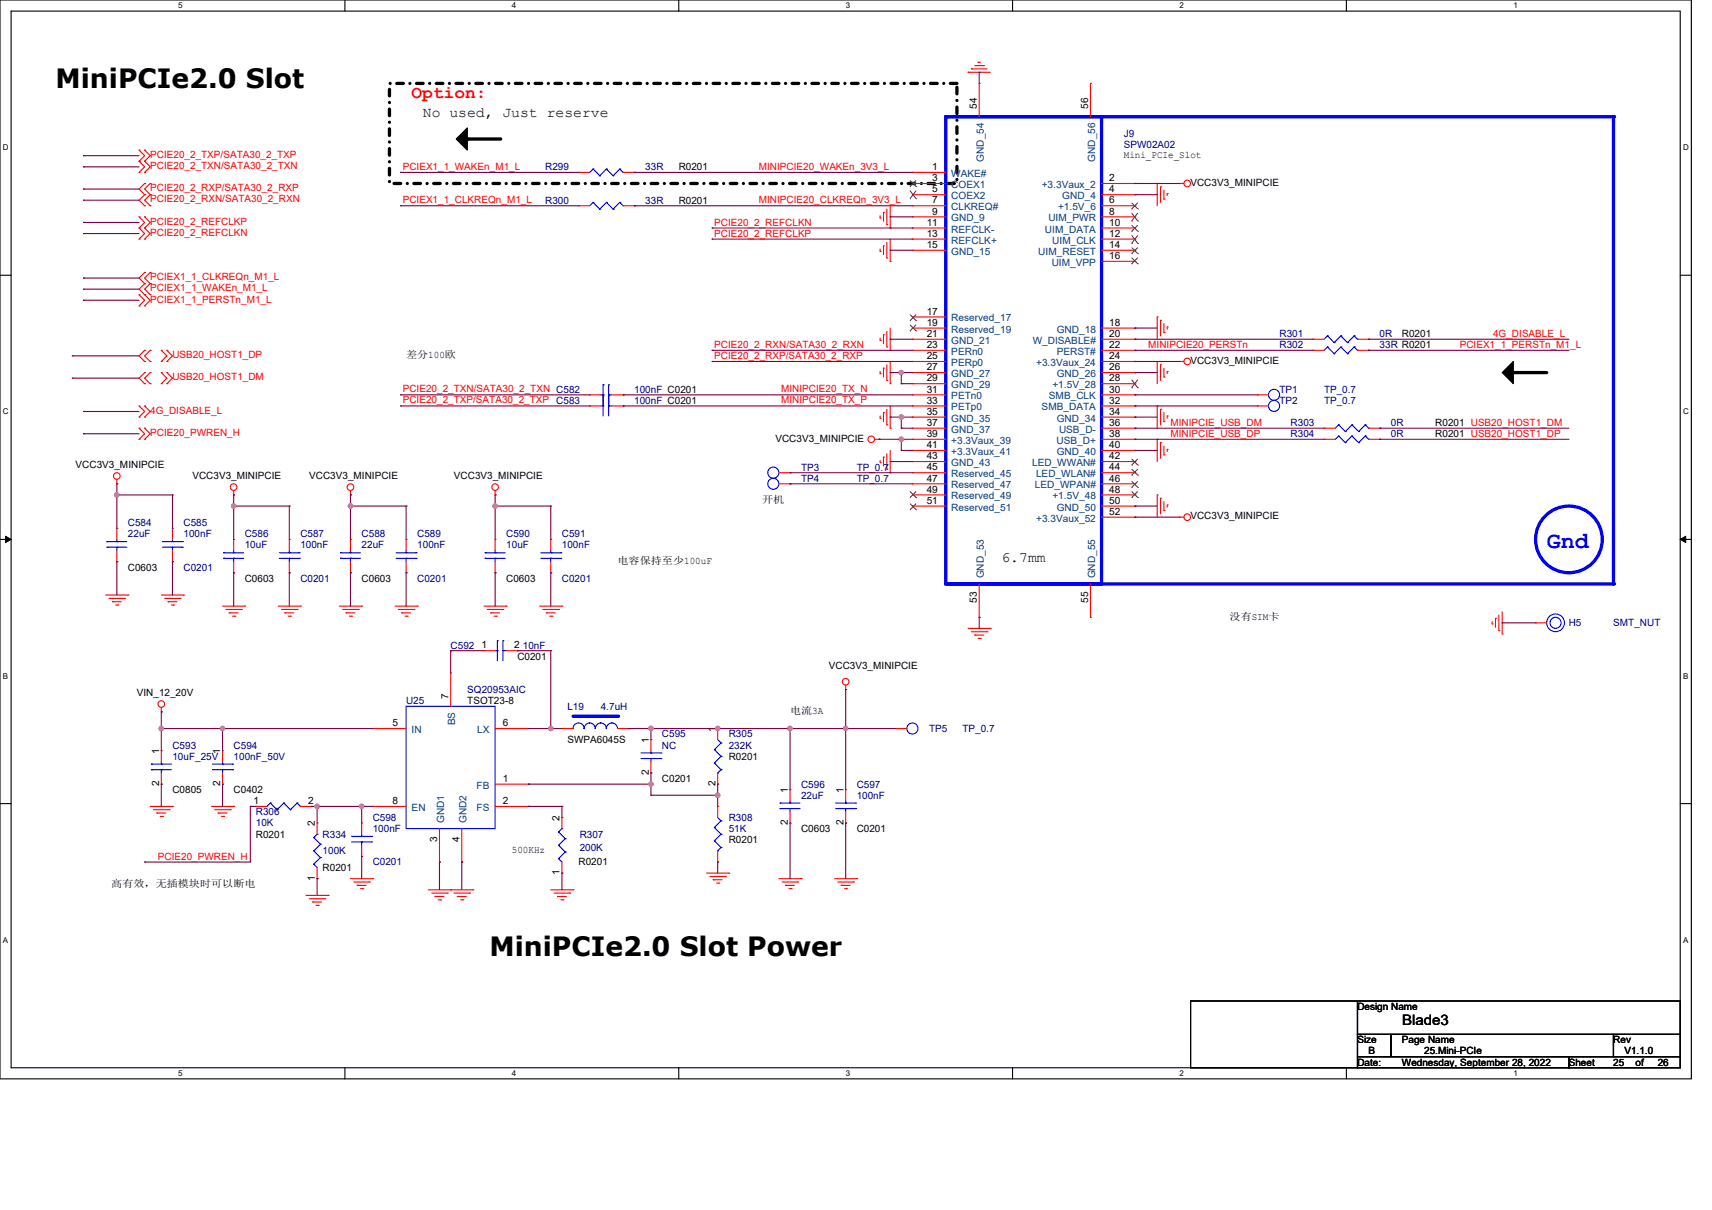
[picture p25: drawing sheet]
<svg xmlns="http://www.w3.org/2000/svg" width="297mm" height="210mm" viewBox="0 0 297 210" stroke-linecap="round" stroke-linejoin="round" font-family="sans-serif">
<defs><g id="words">
<g font-size="4.6">
<text x="9.7" y="15.3">MiniPCIe2.0 Slot</text>
<text x="84.9" y="165.8">MiniPCIe2.0 Slot Power</text>
</g>
<text font-size="4.1" fill="#00f" x="268.3" y="95.1">Gnd</text>
<text font-size="3.1" fill="#f00" x="71.4" y="17">Option:</text>
<g font-size="2.5">
<text x="73.4" y="20.3">No used, Just reserve</text>
<text x="173.7" y="97.5">6.7mm</text>
<text x="243.2" y="177.9">Blade3</text>
</g>
<g font-size="1.7">
<text x="169.5" y="18.9" transform="rotate(-90 169.5 18.9)">54</text>
<text x="188.8" y="18.9" transform="rotate(-90 188.8 18.9)">56</text>
<text x="117.7" y="29.5">R0201</text>
<text x="161.7" y="29.5">1</text>
<text x="195" y="27.4">Mini_PCIe_Slot</text>
<text x="117.7" y="35.3">R0201</text>
<text x="161.7" y="31.5">3</text>
<text x="161.7" y="33.4">5</text>
<text x="161.7" y="35.3">7</text>
<text x="192.4" y="31.5">2</text>
<text x="192.4" y="33.4">4</text>
<text x="192.4" y="35.3">6</text>
<text x="206.5" y="32.2">VCC3V3_MINIPCIE</text>
<text x="160.8" y="39.2">11</text>
<text x="160.8" y="41.1">13</text>
<text x="161.7" y="37.2">9</text>
<text x="192.4" y="37.2">8</text>
<text x="192.4" y="39.2">10</text>
<text x="192.4" y="41.1">12</text>
<text x="160.8" y="43">15</text>
<text x="192.4" y="43">14</text>
<text x="192.4" y="45">16</text>
<text x="160.8" y="54.6">17</text>
<text x="160.8" y="56.5">19</text>
<text x="160.8" y="58.5">21</text>
<text x="192.4" y="56.5">18</text>
<text x="192.4" y="58.5">20</text>
<text x="243.2" y="58.5">R0201</text>
<text x="70.5" y="62.2">差分100欧</text>
<text x="160.8" y="60.4">23</text>
<text x="160.8" y="62.3">25</text>
<text x="160.8" y="64.3">27</text>
<text x="192.4" y="60.4">22</text>
<text x="192.4" y="62.3">24</text>
<text x="192.4" y="64.3">26</text>
<text x="206.5" y="63.1">VCC3V3_MINIPCIE</text>
<text x="160.8" y="66.2">29</text>
<text x="160.8" y="68.1">31</text>
<text x="160.8" y="70.1">33</text>
<text x="160.8" y="72">35</text>
<text x="192.4" y="66.2">28</text>
<text x="192.4" y="68.1">30</text>
<text x="192.4" y="70.1">32</text>
<text x="192.4" y="72">34</text>
<text x="134.5" y="76.6">VCC3V3_MINIPCIE</text>
<text x="160.8" y="73.9">37</text>
<text x="160.8" y="75.9">39</text>
<text x="160.8" y="77.8">41</text>
<text x="192.4" y="73.9">36</text>
<text x="192.4" y="75.9">38</text>
<text x="192.4" y="77.8">40</text>
<text x="249" y="73.9">R0201 USB20_HOST1_DM</text>
<text x="249" y="75.9">R0201 USB20_HOST1_DP</text>
<text x="13.1" y="81.3">VCC3V3_MINIPCIE</text>
<text x="33.4" y="83.2">VCC3V3_MINIPCIE</text>
<text x="53.7" y="83.2">VCC3V3_MINIPCIE</text>
<text x="78.8" y="83.2">VCC3V3_MINIPCIE</text>
<text x="160.8" y="79.7">43</text>
<text x="160.8" y="81.7">45</text>
<text x="160.8" y="83.6">47</text>
<text x="192.4" y="79.7">42</text>
<text x="192.4" y="81.7">44</text>
<text x="192.4" y="83.6">46</text>
<text x="132.2" y="87.3">开机</text>
<text x="160.8" y="85.5">49</text>
<text x="160.8" y="87.4">51</text>
<text x="192.4" y="85.5">48</text>
<text x="192.4" y="87.4">50</text>
<text x="192.4" y="89.4">52</text>
<text x="206.5" y="90.2">VCC3V3_MINIPCIE</text>
<text x="22.2" y="99">C0603</text>
<text x="42.5" y="101">C0603</text>
<text x="62.7" y="101">C0603</text>
<text x="87.8" y="101">C0603</text>
<text x="107.1" y="97.9">电容保持至少100uF</text>
<text x="169.5" y="104.7" transform="rotate(-90 169.5 104.7)">53</text>
<text x="188.8" y="104.7" transform="rotate(-90 188.8 104.7)">55</text>
<text x="213.3" y="107.6">没有SIM卡</text>
<text x="83.6" y="112.5">1</text>
<text x="89.2" y="112.5">2</text>
<text x="89.7" y="114.5">C0201</text>
<text x="143.8" y="116">VCC3V3_MINIPCIE</text>
<text x="23.7" y="120.9">VIN_12_20V</text>
<text x="77.8" y="121.2" transform="rotate(-90 77.8 121.2)">7</text>
<text x="81.1" y="122.2">TSOT23-8</text>
<text x="137.1" y="124">电流3A</text>
<text x="27.6" y="130.9" transform="rotate(-90 27.6 130.9)">1</text>
<text x="38.2" y="130.9" transform="rotate(-90 38.2 130.9)">1</text>
<text x="68.1" y="126">5</text>
<text x="87.2" y="126">6</text>
<text x="98.4" y="129">SWPA6045S</text>
<text x="112.5" y="129" transform="rotate(-90 112.5 129)">1</text>
<text x="124.1" y="127" transform="rotate(-90 124.1 127)">1</text>
<text x="126.4" y="131.9">R0201</text>
<text x="27.6" y="136.5" transform="rotate(-90 27.6 136.5)">2</text>
<text x="29.9" y="137.6">C0805</text>
<text x="38.2" y="136.5" transform="rotate(-90 38.2 136.5)">2</text>
<text x="40.5" y="137.6">C0402</text>
<text x="87.2" y="135.7">1</text>
<text x="112.5" y="134.6" transform="rotate(-90 112.5 134.6)">2</text>
<text x="114.8" y="135.7">C0201</text>
<text x="124.1" y="136.5" transform="rotate(-90 124.1 136.5)">2</text>
<text x="136.7" y="137.6" transform="rotate(-90 136.7 137.6)">1</text>
<text x="146.3" y="137.6" transform="rotate(-90 146.3 137.6)">1</text>
<text x="44" y="139.6">1</text>
<text x="53.5" y="139.6">2</text>
<text x="54.6" y="143.4" transform="rotate(-90 54.6 143.4)">2</text>
<text x="68.1" y="139.6">8</text>
<text x="87.2" y="139.6">2</text>
<text x="97.1" y="142.5" transform="rotate(-90 97.1 142.5)">2</text>
<text x="136.7" y="143.3" transform="rotate(-90 136.7 143.3)">2</text>
<text x="146.3" y="143.3" transform="rotate(-90 146.3 143.3)">2</text>
<text x="44.4" y="145.4">R0201</text>
<text x="75.9" y="146.1" transform="rotate(-90 75.9 146.1)">3</text>
<text x="79.7" y="146.1" transform="rotate(-90 79.7 146.1)">4</text>
<text x="88.8" y="148.1">500KHz</text>
<text x="126.4" y="146.3">R0201</text>
<text x="139" y="144.4">C0603</text>
<text x="148.6" y="144.4">C0201</text>
<text x="19.3" y="153.9">高有效，无插模块时可以断电</text>
<text x="54.6" y="152.9" transform="rotate(-90 54.6 152.9)">1</text>
<text x="56" y="151.2">R0201</text>
<text x="97.1" y="151.9" transform="rotate(-90 97.1 151.9)">1</text>
<text x="100.4" y="150.2">R0201</text>
<text x="235.5" y="175.3">Design Name</text>
<text x="235.5" y="181.1">Size</text>
<text x="235.5" y="184.9">Date:</text>
<text x="237.4" y="183">B</text>
<text x="243.2" y="181.1">Page Name</text>
<text x="243.2" y="184.9">Wednesday, September 28, 2022</text>
<text x="247.1" y="183">25.Mini-PCIe</text>
<text x="272.2" y="184.9">Sheet</text>
<text x="279.9" y="181.1">Rev</text>
<text x="279.9" y="184.9">25</text>
<text x="281.8" y="183">V1.1.0</text>
<text x="283.7" y="184.9">of</text>
<text x="287.6" y="184.9">26</text>
</g>
<g font-size="1.7" fill="#000080">
<text x="194.9" y="23.7">J9</text>
<text x="94.6" y="29.5">R299</text>
<text x="112" y="29.5">33R</text>
<text x="194.9" y="25.7">SPW02A02</text>
<text x="94.6" y="35.3">R300</text>
<text x="112" y="35.3">33R</text>
<text x="222" y="58.5">R301</text>
<text x="239.3" y="58.5">0R</text>
<text x="222" y="60.4">R302</text>
<text x="239.3" y="60.4">33R R0201</text>
<text x="96.5" y="70.1">C583</text>
<text x="110" y="70.1">100nF C0201</text>
<text x="110" y="68.1">100nF C0201</text>
<text x="222" y="68.1">TP1</text>
<text x="222" y="70.1">TP2</text>
<text x="229.7" y="68.1">TP_0.7</text>
<text x="229.7" y="70.1">TP_0.7</text>
<text x="223.9" y="73.9">R303</text>
<text x="223.9" y="75.9">R304</text>
<text x="241.3" y="73.9">0R</text>
<text x="241.3" y="75.9">0R</text>
<text x="139" y="81.7">TP3</text>
<text x="139" y="83.6">TP4</text>
<text x="148.6" y="81.7">TP_0.7</text>
<text x="148.6" y="83.6">TP_0.7</text>
<text x="22.2" y="91.3">C584</text>
<text x="22.2" y="93.3">22uF</text>
<text x="31.8" y="91.3">C585</text>
<text x="31.8" y="93.3">100nF</text>
<text x="42.5" y="93.3">C586</text>
<text x="42.5" y="95.2">10uF</text>
<text x="52.1" y="93.3">C587</text>
<text x="52.1" y="95.2">100nF</text>
<text x="62.7" y="93.3">C588</text>
<text x="62.7" y="95.2">22uF</text>
<text x="72.4" y="93.3">C589</text>
<text x="72.4" y="95.2">100nF</text>
<text x="87.8" y="93.3">C590</text>
<text x="87.8" y="95.2">10uF</text>
<text x="97.5" y="93.3">C591</text>
<text x="97.5" y="95.2">100nF</text>
<text x="31.8" y="99">C0201</text>
<text x="52.1" y="101">C0201</text>
<text x="72.4" y="101">C0201</text>
<text x="97.5" y="101">C0201</text>
<text x="78.2" y="112.6">C592</text>
<text x="90.7" y="112.6">10nF</text>
<text x="272.2" y="108.7">H5</text>
<text x="279.9" y="108.7">SMT_NUT</text>
<text x="70.4" y="122.2">U25</text>
<text x="81.1" y="120.3">SQ20953AIC</text>
<text x="98.4" y="123.2">L19</text>
<text x="104.2" y="123.2">4.7uH</text>
<text x="29.9" y="129.9">C593</text>
<text x="29.9" y="131.9">10uF_25V</text>
<text x="40.5" y="129.9">C594</text>
<text x="40.5" y="131.9">100nF_50V</text>
<text x="114.8" y="128">C595</text>
<text x="114.8" y="129.9">NC</text>
<text x="126.4" y="128">R305</text>
<text x="126.4" y="129.9">232K</text>
<text x="161.2" y="127">TP5</text>
<text x="167" y="127">TP_0.7</text>
<text x="139" y="136.7">C596</text>
<text x="148.6" y="136.7">C597</text>
<text x="44.4" y="141.5">R306</text>
<text x="44.4" y="143.4">10K</text>
<text x="64.7" y="142.5">C598</text>
<text x="126.4" y="142.5">R308</text>
<text x="139" y="138.6">22uF</text>
<text x="148.6" y="138.6">100nF</text>
<text x="56" y="145.4">R334</text>
<text x="56" y="148.3">100K</text>
<text x="64.7" y="144.4">100nF</text>
<text x="100.6" y="145.4">R307</text>
<text x="100.6" y="147.7">200K</text>
<text x="126.4" y="144.4">51K</text>
<text x="64.7" y="150.2">C0201</text>
</g>
<g font-size="1.7" fill="#f00">
<text x="26.1" y="27.4">PCIE20_2_TXP/SATA30_2_TXP</text>
<text x="26.1" y="29.3">PCIE20_2_TXN/SATA30_2_TXN</text>
<text x="69.9" y="29.5">PCIEX1_1_WAKEn_M1_L</text>
<text x="131.6" y="29.5">MINIPCIE20_WAKEn_3V3_L</text>
<text x="26.1" y="33.2">PCIE20_2_RXP/SATA30_2_RXP</text>
<text x="26.1" y="35.1">PCIE20_2_RXN/SATA30_2_RXN</text>
<text x="69.9" y="35.3">PCIEX1_1_CLKREQn_M1_L</text>
<text x="131.6" y="35.3">MINIPCIE20_CLKREQn_3V3_L</text>
<text x="26.1" y="39">PCIE20_2_REFCLKP</text>
<text x="26.1" y="40.9">PCIE20_2_REFCLKN</text>
<text x="123.9" y="39.1">PCIE20_2_REFCLKN</text>
<text x="123.9" y="41.1">PCIE20_2_REFCLKP</text>
<text x="26.1" y="48.7">PCIEX1_1_CLKREQn_M1_L</text>
<text x="26.1" y="50.6">PCIEX1_1_WAKEn_M1_L</text>
<text x="26.1" y="52.5">PCIEX1_1_PERSTn_M1_L</text>
<text x="259" y="58.4">4G_DISABLE_L</text>
<text x="29.9" y="62.2">USB20_HOST1_DP</text>
<text x="123.9" y="60.4">PCIE20_2_RXN/SATA30_2_RXN</text>
<text x="123.9" y="62.3">PCIE20_2_RXP/SATA30_2_RXP</text>
<text x="199.2" y="60.4">MINIPCIE20_PERSTn</text>
<text x="253.2" y="60.4">PCIEX1_1_PERSTn_M1_L</text>
<text x="26.1" y="71.8">4G_DISABLE_L</text>
<text x="29.9" y="66">USB20_HOST1_DM</text>
<text x="69.9" y="68.1">PCIE20_2_TXN/SATA30_2_TXN C582</text>
<text x="69.9" y="70">PCIE20_2_TXP/SATA30_2_TXP</text>
<text x="135.5" y="70">MINIPCIE20_TX_P</text>
<text x="135.5" y="68.1">MINIPCIE20_TX_N</text>
<text x="26.1" y="75.7">PCIE20_PWREN_H</text>
<text x="203.1" y="73.9">MINIPCIE_USB_DM</text>
<text x="203.1" y="75.8">MINIPCIE_USB_DP</text>
<text x="27.4" y="149.2">PCIE20_PWREN_H</text>
</g>
<g font-size="1.7" fill="#004080">
<text x="170.7" y="28.1" transform="rotate(-90 170.7 28.1)">GND_54</text>
<text x="190" y="28.1" transform="rotate(-90 190 28.1)">GND_56</text>
<text x="165" y="30.7">WAKE#</text>
<text x="165" y="32.6">COEX1</text>
<text x="165" y="34.6">COEX2</text>
<text x="180.7" y="32.6">+3.3Vaux_2</text>
<text x="184.3" y="34.6">GND_4</text>
<text x="165" y="36.5">CLKREQ#</text>
<text x="165" y="38.4">GND_9</text>
<text x="165" y="40.4">REFCLK-</text>
<text x="181.3" y="40.4">UIM_DATA</text>
<text x="181.9" y="38.4">UIM_PWR</text>
<text x="183.6" y="36.5">+1.5V_6</text>
<text x="165" y="42.3">REFCLK+</text>
<text x="165" y="44.2">GND_15</text>
<text x="180.1" y="44.2">UIM_RESET</text>
<text x="182.5" y="46.1">UIM_VPP</text>
<text x="182.5" y="42.3">UIM_CLK</text>
<text x="165" y="55.8">Reserved_17</text>
<text x="165" y="57.7">Reserved_19</text>
<text x="165" y="59.7">GND_21</text>
<text x="179.2" y="59.7">W_DISABLE#</text>
<text x="183.3" y="57.7">GND_18</text>
<text x="165" y="61.6">PERn0</text>
<text x="165" y="63.5">PERp0</text>
<text x="165" y="65.4">GND_27</text>
<text x="179.8" y="63.5">+3.3Vaux_24</text>
<text x="183.3" y="65.4">GND_26</text>
<text x="183.3" y="61.6">PERST#</text>
<text x="165" y="67.4">GND_29</text>
<text x="165" y="69.3">PETn0</text>
<text x="165" y="71.2">PETp0</text>
<text x="180.7" y="71.2">SMB_DATA</text>
<text x="182" y="69.3">SMB_CLK</text>
<text x="182.6" y="67.4">+1.5V_28</text>
<text x="165" y="73.2">GND_35</text>
<text x="165" y="75.1">GND_37</text>
<text x="165" y="77">+3.3Vaux_39</text>
<text x="183.3" y="77">USB_D+</text>
<text x="183.3" y="73.2">GND_34</text>
<text x="183.7" y="75.1">USB_D-</text>
<text x="165" y="79">+3.3Vaux_41</text>
<text x="165" y="80.9">GND_43</text>
<text x="165" y="82.8">Reserved_45</text>
<text x="179.1" y="80.9">LED_WWAN#</text>
<text x="179.7" y="82.8">LED_WLAN#</text>
<text x="183.3" y="79">GND_40</text>
<text x="165" y="84.8">Reserved_47</text>
<text x="165" y="86.7">Reserved_49</text>
<text x="165" y="88.6">Reserved_51</text>
<text x="179.5" y="84.8">LED_WPAN#</text>
<text x="182.6" y="86.7">+1.5V_48</text>
<text x="183.3" y="88.6">GND_50</text>
<text x="179.8" y="90.5">+3.3Vaux_52</text>
<text x="170.7" y="100.4" transform="rotate(-90 170.7 100.4)">GND_53</text>
<text x="190" y="100.4" transform="rotate(-90 190 100.4)">GND_55</text>
<text x="79" y="125.9" transform="rotate(-90 79 125.9)">BS</text>
<text x="71.4" y="127.2">IN</text>
<text x="82.8" y="127.2">LX</text>
<text x="82.7" y="136.9">FB</text>
<text x="71.4" y="140.7">EN</text>
<text x="77" y="142.8" transform="rotate(-90 77 142.8)">GND1</text>
<text x="80.9" y="142.8" transform="rotate(-90 80.9 142.8)">GND2</text>
<text x="82.7" y="140.7">FS</text>
</g>
<g font-size="1.4">
<text x="30.9" y="1.4">5</text>
<text x="88.8" y="1.4">4</text>
<text x="146.7" y="1.4">3</text>
<text x="204.6" y="1.4">2</text>
<text x="262.6" y="1.4">1</text>
<text x=".5" y="26.1">D</text>
<text x="292" y="26.1">D</text>
<text x=".5" y="71.9">C</text>
<text x="292" y="71.9">C</text>
<text x=".5" y="117.8">B</text>
<text x="292" y="117.8">B</text>
<text x=".5" y="163.6">A</text>
<text x="292" y="163.6">A</text>
<text x="30.9" y="186.7">5</text>
<text x="88.8" y="186.7">4</text>
<text x="146.7" y="186.7">3</text>
<text x="204.6" y="186.7">2</text>
<text x="262.6" y="186.7">1</text>
</g>
</g></defs>
<path d="M0 0h293.4v187.2h-293.4zM1.9 1.9h289.6v183.4h-289.6z" fill="none" stroke="#000" stroke-width=".19"/>
<g fill="#fff">
<path d="M30.9 .2h.7v1.5h-.7z"/>
<path d="M30.9 185.5h.7v1.5h-.7z"/>
</g>
<path d="M59.8 0v1.9M59.8 185.3v1.9" fill="none" stroke="#000" stroke-width=".19"/>
<g fill="#fff">
<path d="M88.8 .2h.8v1.5h-.8z"/>
<path d="M88.8 185.5h.8v1.5h-.8z"/>
</g>
<path d="M117.8 0v1.9M117.8 185.3v1.9" fill="none" stroke="#000" stroke-width=".19"/>
<g fill="#fff">
<path d="M146.7 .2h.8v1.5h-.8z"/>
<path d="M146.7 185.5h.8v1.5h-.8z"/>
</g>
<path d="M175.7 0v1.9M175.7 185.3v1.9" fill="none" stroke="#000" stroke-width=".19"/>
<g fill="#fff">
<path d="M204.6 .2h.8v1.5h-.8z"/>
<path d="M204.6 185.5h.8v1.5h-.8z"/>
</g>
<path d="M233.6 0v1.9M233.6 185.3v1.9" fill="none" stroke="#000" stroke-width=".19"/>
<g fill="#fff">
<path d="M262.5 .2h.8v1.5h-.8z"/>
<path d="M262.5 185.5h.8v1.5h-.8z"/>
<path d="M.5 24.8h1v1.6h-1z"/>
<path d="M292 24.8h1v1.6h-1z"/>
<path d="M.5 70.7h1v1.5h-1z"/>
<path d="M292 70.7h1v1.5h-1z"/>
</g>
<path d="M0 47.8h1.9M291.5 47.8h1.9" fill="none" stroke="#000" stroke-width=".19"/>
<g fill="#fff">
<path d="M.5 116.5h.9v1.6h-.9z"/>
<path d="M292 116.5h.9v1.6h-.9z"/>
</g>
<path d="M0 93.6h1.9M291.5 93.6h1.9" fill="none" stroke="#000" stroke-width=".19"/>
<path d="M1 93.1l.9 .5-.9 .6zM291.5 93.6l.9-.5v1.1z" fill="#000" stroke="#000" stroke-width=".17"/>
<g fill="#fff">
<path d="M.5 162.4h.9v1.5h-.9z"/>
<path d="M292 162.4h.9v1.5h-.9z"/>
</g>
<path d="M0 139.5h1.9M291.5 139.5h1.9" fill="none" stroke="#000" stroke-width=".19"/>
<path d="M164.1 20.3h115.8" fill="none" stroke="#00f" stroke-width=".57"/>
<circle cx="279.9" cy="20.3" r=".29" fill="#00f"/>
<path d="M67.6 14.5h98.4v17.3h-98.4z" fill="none" stroke="#000" stroke-width=".57" stroke-dasharray="1.1 1.1 0 1.1"/>
<path d="M164.1 101.3h115.8" fill="none" stroke="#00f" stroke-width=".57"/>
<circle cx="279.9" cy="101.3" r=".29" fill="#00f"/>
<path d="M279.9 20.3v81" fill="none" stroke="#00f" stroke-width=".57"/>
<circle cx="279.9" cy="20.3" r=".29" fill="#00f"/>
<g fill="none" stroke="#00f" stroke-width=".57">
<path d="M164.1 20.3h27v81h-27zM99.4 124.3h7.7"/>
<circle cx="272.2" cy="93.6" r="5.8"/>
</g>
<path d="M81.1 24.1h5.8M262.5 64.7h5.8" fill="none" stroke="#000" stroke-width=".57"/>
<g fill="#000">
<circle cx="81.1" cy="24.1" r=".29"/>
<circle cx="262.5" cy="64.7" r=".29"/>
</g>
<g fill="#000" stroke="#000" stroke-width=".19">
<path d="M81.1 22.2v3.9l-2-2z" fill-rule="evenodd"/>
<path d="M260.6 64.7l1.9-2v3.9z" fill-rule="evenodd"/>
</g>
<g fill="none" stroke="#f00" stroke-width=".19">
<path d="M167.9 12.5h.1M167.9 12.5h3.9M168.5 12h.1M168.5 12h2.7M169.1 11.4h1.5M169.7 10.8h.1M169.7 10.8h.4M169.9 14.5h.1M169.9 14.5v5.8M170.6 11.4h.1M189.2 14.5h.1M189.2 14.5v5.8"/>
<path d="M24.1 39.6h.1M24.1 37.6h.1M24.1 28h.1M24.1 26.1h.1M24.1 29.9h.1M24.1 37.6l1 1-1 1M24.1 39.6l1 .9-1 1M24.1 26.1l1 .9-1 1M24.1 28l1 1-1 .9M25.1 39.6h.1M25.1 37.6h.1M25.1 28h.1"/>
<path d="M25.1 26.1h.1M25.1 29.9h.1M25.1 31.8h.1M25.1 33.8h.1M25.1 35.7h.1M25.1 37.6l1 1-1 1M25.1 39.6l1 .9-1 1M25.1 26.1l1 .9-1 1M25.1 28l1 1-1 .9M25.1 31.8l-1 1 1 1M25.1 33.8l-1 .9 1 1M26.1 33.8h.1"/>
<path d="M26.1 31.8h.1M26.1 35.7h.1M26.1 31.8l-1 1 1 1M26.1 33.8l-1 .9 1 1M100.4 35.7h.1M100.4 35.7h1.9M108.1 35.7h1.9M110 35.7h.1M152.7 37.8h.1M152.7 37.4v.4M153.3 36.9h.1M153.3 36.9v1.5"/>
<path d="M153.8 39h.1M153.8 36.3v2.7M154.4 39.6h.1M154.4 35.7v3.9M158.3 29.9h.1M158.3 31.8h.1M158.3 33.8h.1M158.3 35.7h.1M158.3 37.6h.1M158.3 39.6h.1M158.3 31.8h5.8M158.3 29.9h5.8"/>
<path d="M158.3 33.8h5.8M158.3 35.7h5.8M158.3 37.6h5.8M158.3 39.6h5.8M191.1 31.8h5.8M191.1 33.8h5.8M191.1 35.7h5.8M191.1 37.6h5.8M191.1 39.6h5.8M196.9 31.8h.1M196.9 33.8h.1M196.9 35.7h.1"/>
<path d="M196.9 37.6h.1M196.9 39.6h.1M200.8 31.8h.1M200.8 31.8v3.9M201.3 32.4h.1M201.3 32.4v2.7M201.9 34.6h.1M201.9 33v1.6M202.5 33.6h.1M202.5 33.6v.4M204.6 31.8h.1M204.6 31.8h.8"/>
<path d="M24.1 41.5h.1M24.1 51.1h.1M24.1 53.1h.1M24.1 51.1l1 1-1 1M25.1 41.5h.1M25.1 47.3h.1M25.1 49.2h.1M25.1 51.1h.1M25.1 53.1h.1M25.1 47.3l-1 1 1 .9M25.1 49.2l-1 1 2 1.9-1 1M26.1 49.2h.1"/>
<path d="M26.1 47.3h.1M26.1 51.1h.1M26.1 47.3l-1 1 1 .9M26.1 49.2l-1 1 1 .9M152.7 43.6h.1M152.7 59.1h.1M152.7 43.2v.4M152.7 58.7v.4M153.3 42.7h.1M153.3 58.1h.1M153.3 42.7v1.5M153.3 58.1v1.5"/>
<path d="M153.8 44.8h.1M153.8 42.1v2.7M153.8 57.5v2.7M154.4 45.4h.1M154.4 41.5v3.9M154.4 56.9v3.9M158.3 41.5h.1M158.3 43.4h.1M158.3 55h.1M158.3 56.9h.1M158.3 58.9h.1M158.3 41.5h5.8"/>
<path d="M158.3 43.4h5.8M158.3 55h5.8M158.3 56.9h5.8M158.3 58.9h5.8M191.1 41.5h5.8M191.1 43.4h5.8M191.1 45.4h5.8M191.1 56.9h5.8M191.1 58.9h5.8M196.9 41.5h.1M196.9 43.4h.1M196.9 45.4h.1"/>
<path d="M196.9 56.9h.1M196.9 58.9h.1M200.8 55h.1M200.8 55v3.9M201.3 55.6h.1M201.3 55.6v2.7M201.9 57.7h.1M201.9 56.2v1.5M202.5 56.7h.1M202.5 56.7v.4M24.1 70.5h.1M24.1 72.4h.1"/>
<path d="M24.1 74.3h.1M24.1 76.2h.1M24.1 70.5l1 .9-1 1M24.1 74.3l1 1-1 .9M25.1 70.5h.1M25.1 72.4h.1M25.1 74.3h.1M25.1 76.2h.1M25.1 60.8h.1M25.1 62.7h.1M25.1 64.7h.1M25.1 66.6h.1"/>
<path d="M25.1 70.5l1 .9-1 1M25.1 74.3l1 1-1 .9M25.1 60.8l-1 1 1 .9M25.1 64.7l-1 .9 1 1M26.1 62.7h.1M26.1 60.8h.1M26.1 66.6h.1M26.1 64.7h.1M26.1 60.8l-1 1 1 .9M26.1 64.7l-1 .9 1 1M28 62.7h.1M28 60.8h.1"/>
<path d="M28 66.6h.1M28 64.7h.1M28 60.8l1 1-1 .9M28 64.7l1 .9-1 1M29 62.7h.1M29 60.8h.1M29 66.6h.1M29 64.7h.1M29 60.8l.9 1-.9 .9M29 64.7l.9 .9-.9 1M102.3 70.5h.1M102.3 68.5h.1"/>
<path d="M102.3 70.5h1.9M102.3 68.5h1.9M106.2 70.5h1.9M106.2 68.5h1.9M108.1 70.5h.1M108.1 68.5h.1M151.7 76.2h.8M152.5 76.2h.1M152.7 64.9h.1M152.7 72.6h.1M152.7 64.5v.4M152.7 72.2v.4"/>
<path d="M152.7 79.9v.4M153.3 63.9h.1M153.3 71.6h.1M153.3 79.3h.1M153.3 63.9v1.5M153.3 71.6v1.6M153.3 79.3v1.6M153.8 60.2h.1M153.8 66h.1M153.8 73.7h.1M153.8 63.3v2.7M153.8 71v2.7"/>
<path d="M153.8 78.8v2.7M154.4 60.8h.1M154.4 66.6h.1M154.4 74.3h.1M154.4 62.7v3.9M154.4 70.5v3.8M154.4 78.2v3.8M158.3 60.8h.1M158.3 62.7h.1M158.3 64.7h.1M158.3 66.6h.1M158.3 68.5h.1"/>
<path d="M158.3 70.5h.1M158.3 72.4h.1M158.3 74.3h.1M158.3 76.2h.1M158.3 78.2h.1M158.3 76.2h5.8M158.3 62.7h5.8M158.3 74.3h5.8M158.3 70.5h5.8M158.3 68.5h5.8M158.3 60.8h5.8M158.3 64.7h5.8"/>
<path d="M158.3 66.6h5.8M158.3 72.4h5.8M158.3 78.2h5.8M191.1 76.2h5.8M191.1 62.7h5.8M191.1 74.3h5.8M191.1 70.5h5.8M191.1 68.5h5.8M191.1 60.8h5.8M191.1 64.7h5.8M191.1 66.6h5.8M191.1 72.4h5.8"/>
<path d="M191.1 78.2h5.8M196.9 60.8h.1M196.9 62.7h.1M196.9 64.7h.1M196.9 66.6h.1M196.9 68.5h.1M196.9 70.5h.1M196.9 72.4h.1M196.9 74.3h.1M196.9 76.2h.1M196.9 78.2h.1M200.8 76.2h.1"/>
<path d="M200.8 70.5h.1M200.8 62.7h.1M200.8 62.7v3.9M200.8 70.5v3.8M200.8 76.2v3.9M201.3 76.8h.1M201.3 71h.1M201.3 63.3h.1M201.3 63.3v2.7M201.3 71v2.7M201.3 76.8v2.7M201.9 79h.1"/>
<path d="M201.9 73.2h.1M201.9 65.4h.1M201.9 63.9v1.5M201.9 71.6v1.6M201.9 77.4v1.6M202.5 78h.1M202.5 72.2h.1M202.5 64.5h.1M202.5 64.5v.4M202.5 72.2v.4M202.5 78v.4M204.6 62.7h.1"/>
<path d="M204.6 62.7h.8M218.1 68.5h.1M218.1 70.5h.1M218.1 70.5h2M218.1 68.5h2M227.8 60.8h.1M227.8 60.8h1.9M229.7 74.3h.1M229.7 76.2h.1M229.7 76.2h1.9M229.7 74.3h1.9M235.5 60.8h1.9"/>
<path d="M237.4 60.8h.1M237.4 76.2h2M237.4 74.3h2M239.4 74.3h.1M239.4 76.2h.1M20.3 84h.1M20.3 91.7h.1M20.3 97.5h.1M20.3 83.2v.8M20.3 91.7v1.9M20.3 95.5v2M40.5 85.9h.1"/>
<path d="M40.5 85.1v.8M50.2 93.6h.1M50.2 99.4h.1M50.2 93.6v1.9M50.2 97.5v1.9M60.8 85.9h.1M60.8 93.6h.1M60.8 99.4h.1M60.8 85.1v.8M60.8 93.6v1.9M60.8 97.5v1.9M85.9 85.9h.1"/>
<path d="M85.9 85.1v.8M95.5 93.6h.1M95.5 99.4h.1M95.5 93.6v1.9M95.5 97.5v1.9M135.1 82h2M135.1 84h2M137.1 82h.1M137.1 84h.1M152.7 80.3h.1M153.8 81.5h.1M154.4 82h.1"/>
<path d="M158.3 80.1h.1M158.3 82h.1M158.3 84h.1M158.3 85.9h.1M158.3 87.8h.1M158.3 82h5.8M158.3 80.1h5.8M158.3 84h5.8M158.3 85.9h5.8M158.3 87.8h5.8M191.1 89.8h5.8M191.1 82h5.8"/>
<path d="M191.1 80.1h5.8M191.1 84h5.8M191.1 85.9h5.8M191.1 87.8h5.8M196.9 80.1h.1M196.9 82h.1M196.9 84h.1M196.9 85.9h.1M196.9 87.8h.1M196.9 89.8h.1M200.8 85.9h.1M200.8 85.9v3.9"/>
<path d="M201.3 86.5h.1M201.3 86.5v2.7M201.9 88.6h.1M201.9 87.1v1.5M202.5 87.6h.1M202.5 87.6v.4M204.6 89.8h.1M204.6 89.8h.8M18.3 103.3h3.9M18.9 103.9h2.7M19.5 104.4h.1M19.5 104.4h1.5"/>
<path d="M20.1 105h.4M20.5 105h.1M21.6 103.9h.1M22.2 103.3h.1M28 103.3h3.8M28.6 103.9h2.7M29.1 104.4h.1M29.1 104.4h1.6M29.7 105h.4M30.1 105h.1M31.3 103.9h.1M31.8 103.3h.1"/>
<path d="M38.6 105.2h3.9M39.2 105.8h2.7M39.8 106.4h.1M39.8 106.4h1.5M40.3 106.9h.4M40.7 106.9h.1M41.9 105.8h.1M42.5 105.2h.1M48.3 105.2h3.8M48.8 105.8h2.7M49.4 106.4h.1M49.4 106.4h1.6"/>
<path d="M50 106.9h.4M50.4 106.9h.1M51.5 105.8h.1M52.1 105.2h.1M58.9 105.2h3.8M59.5 105.8h2.7M60 106.4h.1M60 106.4h1.6M60.6 106.9h.4M61 106.9h.1M62.2 105.8h.1M62.7 105.2h.1"/>
<path d="M68.5 105.2h3.9M69.1 105.8h2.7M69.7 106.4h.1M69.7 106.4h1.5M70.3 106.9h.3M70.6 106.9h.1M71.8 105.8h.1M72.4 105.2h.1M84 105.2h3.8M84.6 105.8h2.6M85.1 106.4h.1M85.1 106.4h1.6"/>
<path d="M85.7 106.9h.4M86.1 106.9h.1M87.2 105.8h.1M87.8 105.2h.1M93.6 105.2h3.9M94.2 105.8h2.7M94.8 106.4h.1M94.8 106.4h1.5M95.4 106.9h.3M95.7 106.9h.1M96.9 105.8h.1M97.5 105.2h.1"/>
<path d="M146.7 119.7h.1M146.7 118.9v.8M167.9 109.1h3.9M168.5 109.6h2.7M169.1 110.2h.1M169.1 110.2h1.5M169.7 110.8h.4M169.9 107.1h.1M169.9 101.3v5.8M170.1 110.8h.1M171.2 109.6h.1M171.8 109.1h.1"/>
<path d="M189.2 107.1h.1M189.2 101.3v5.8M258.9 108.3h.1M258.9 107.9v.4M259.4 107.3h.1M259.4 107.3v1.6M260 109.5h.1M260 106.7v2.8M260.6 110h.1M260.6 106.2v3.8M266.4 108.1h.1M266.4 108.1h1.9"/>
<path d="M26.1 140h3.8M28 123.5h.1M28 122.8v.7M29.9 140h.1M36.7 140h3.8M38.6 130.3h.1M38.6 136.1h.1M38.6 130.3v1.9M38.6 134.2v1.9M40.5 140h.1M112.9 128.4h.1M112.9 134.2h.1"/>
<path d="M112.9 128.4v1.9M112.9 132.2v2M124.5 126.4h.1M124.5 136.1h.1M124.5 140h.1M124.5 126.4v2M124.5 134.2v1.9M124.5 140v1.9M137.1 137.1h.1M137.1 137.1v1.9M146.7 137.1h.1M146.7 137.1v1.9"/>
<path d="M155.4 126.4h.1M155.4 126.4h1.9M26.6 140.5h2.7M27.2 141.1h.1M27.2 141.1h1.6M27.8 141.7h.4M28.2 141.7h.1M29.3 140.5h.1M37.3 140.5h2.7M37.8 141.1h.1M37.8 141.1h1.6M38.4 141.7h.4"/>
<path d="M38.8 141.7h.1M40 140.5h.1M53.1 155.4h3.8M53.7 156h2.7M54.2 156.5h.1M54.2 156.5h1.6M54.8 157.1h.4M55 152.5h.1M55 142.8h.1M55 142.8v2M55 150.6v1.9M55.2 157.1h.1"/>
<path d="M56.4 156h.1M56.9 155.4h.1M60.8 152.5h3.9M61.4 153.1h2.7M62 153.7h.1M62 153.7h1.5M62.5 154.2h.4M62.7 142.8h.1M62.7 148.6h.1M62.7 142.8v2M62.7 146.7v1.9M62.9 154.2h.1"/>
<path d="M64.1 153.1h.1M64.7 152.5h.1M74.3 154.4h7.7M74.9 155h2.7M75.5 155.6h.1M75.5 155.6h1.5M76.1 156.2h.3M76.4 156.2h.1M77.6 155h.1M78.2 154.4h.1M78.8 155h2.7M79.3 155.6h.1"/>
<path d="M79.3 155.6h1.6M79.9 156.2h.4M80.3 156.2h.1M81.5 155h.1M82 154.4h.1M95.5 154.4h3.9M96.1 155h2.7M96.7 155.6h.1M96.7 155.6h1.6M97.3 156.2h.4M97.7 156.2h.1M98.8 155h.1"/>
<path d="M99.4 154.4h.1M122.6 151.5h3.8M123.2 152.1h2.7M123.7 152.7h.1M123.7 152.7h1.6M124.3 153.3h.4M124.5 149.6h.1M124.5 147.7v1.9M124.7 153.3h.1M125.9 152.1h.1M126.4 151.5h.1M135.1 152.5h3.9"/>
<path d="M135.7 153.1h2.7M136.3 153.7h.1M136.3 153.7h1.5M136.9 154.2h.3M137.1 142.8h.1M137.1 140.9v1.9M137.2 154.2h.1M138.4 153.1h.1M139 152.5h.1M144.8 152.5h3.8M145.4 153.1h2.7M145.9 153.7h.1"/>
<path d="M145.9 153.7h1.6M146.5 154.2h.4M146.7 142.8h.1M146.7 140.9v1.9M146.9 154.2h.1M148.1 153.1h.1M148.6 152.5h.1"/>
<circle cx="206" cy="31.8" r=".57"/>
<circle cx="151.1" cy="76.2" r=".57"/>
<circle cx="206" cy="62.7" r=".57"/>
<circle cx="20.3" cy="82.6" r=".57"/>
<circle cx="40.5" cy="84.5" r=".57"/>
<circle cx="60.8" cy="84.5" r=".57"/>
<circle cx="85.9" cy="84.5" r=".57"/>
<circle cx="206" cy="89.8" r=".57"/>
<circle cx="146.7" cy="118.3" r=".57"/>
<circle cx="28" cy="122.2" r=".57"/>
</g>
<path d="M206.5 173.7h29v11.6h-29zM235.5 173.7h56v5.8h-56zM235.5 179.5h5.8v3.9h-5.8zM241.3 179.5h38.6v3.9h-38.6zM279.9 179.5h11.6v3.9h-11.6zM235.5 183.4h36.7v1.9h-36.7zM272.2 183.4h19.3v1.9h-19.3z" fill="none" stroke="#000" stroke-width=".19"/>
<g fill="none" stroke="#00f" stroke-width=".19">
<path d="M102.9 35.1h.1M102.9 35.1l-.6 .6M102.9 35.1l1.1 1.2M104 36.3h.1M105.2 35.1h.1M105.2 35.1l-1.2 1.2M105.2 35.1l1.2 1.2M106.4 36.3h.1M107.5 35.1h.1M107.5 35.1l-1.1 1.2M107.5 35.1l.6 .6M108.1 35.7h.1"/>
<path d="M104.2 70.5h.4M104.2 68.5h.4M104.6 70.5h.1M104.6 68.7h.1M104.6 68.5h.1M104.6 66.8h.1M104.6 66.8v5.4M105.6 68.7h.1M105.6 70.5h.1M105.6 66.8h.1M105.6 68.5h.1M105.6 70.5h.6"/>
<path d="M105.6 66.8v5.4M105.6 68.5h.6M230.3 60.2h.1M230.3 60.2l-.6 .6M230.3 60.2l1.1 1.2M231.4 61.4h.1M232.2 73.7h.1M232.2 75.7h.1M232.2 73.7l-.6 .6M232.2 73.7l1.2 1.2M232.2 75.7l-.6 .5M232.2 75.7l1.2 1.1"/>
<path d="M232.6 60.2h.1M232.6 60.2l-1.2 1.2M232.6 60.2l1.2 1.2M233.4 74.9h.1M233.4 76.8h.1M233.8 61.4h.1M234.5 73.7h.1M234.5 75.7h.1M234.5 73.7l-1.1 1.2M234.5 73.7l1.2 1.2M234.5 75.7l-1.1 1.1M234.5 75.7l1.2 1.1"/>
<path d="M234.9 60.2h.1M234.9 60.2l-1.1 1.2M234.9 60.2l.6 .6M235.5 60.8h.1M235.7 74.9h.1M235.7 76.8h.1M236.9 73.7h.1M236.9 75.7h.1M236.9 73.7l-1.2 1.2M236.9 73.7l.5 .6M236.9 75.7l-1.2 1.1M236.9 75.7l.5 .5"/>
<path d="M237.4 74.3h.1M237.4 76.2h.1M18.5 95h.1M18.5 94h.1M18.5 95h3.5M18.5 94h3.5M20.3 94h.1M20.3 95h.1M20.3 93.6v.4M20.3 95v.5M48.5 96.9h3.4M48.5 95.9h3.4"/>
<path d="M50.2 95.9h.1M50.2 96.9h.1M50.2 95.5v.4M50.2 96.9v.6M51.9 96.9h.1M51.9 95.9h.1M59.1 96.9h.1M59.1 95.9h.1M59.1 96.9h3.4M59.1 95.9h3.4M60.8 95.9h.1M60.8 96.9h.1"/>
<path d="M60.8 95.5v.4M60.8 96.9v.6M93.8 96.9h3.5M93.8 95.9h3.5M95.5 95.9h.1M95.5 96.9h.1M95.5 95.5v.4M95.5 96.9v.6M97.3 96.9h.1M97.3 95.9h.1M36.9 133.6h3.4M36.9 132.6h3.4"/>
<path d="M38.6 132.6h.1M38.6 133.6h.1M38.6 132.2v.4M38.6 133.6v.6M40.3 133.6h.1M40.3 132.6h.1M99.4 126.4a.96 .96 0 0 1 1-.9 .96 .96 0 0 1 .9 .9 .96 .96 0 0 1 1-.9 .96 .96 0 0 1 1 .9 .96 .96 0 0 1 .9-.9 .96 .96 0 0 1 1 .9M105.2 126.4a.96 .96 0 0 1 1-.9 .96 .96 0 0 1 .9 .9M111.2 131.6h3.5M111.2 130.7h3.5M112.9 130.7h.1M112.9 131.6h.1"/>
<path d="M112.9 130.3v.4M112.9 131.6v.6M114.7 131.6h.1M114.7 130.7h.1M123.9 130.1h.1M123.9 132.4h.1M123.9 130.1l1.2 1.2M123.9 132.4l1.2 1.2M124.5 134.2h.1M124.5 128.4l.6 .5M125.1 128.9h.1M125.1 131.3h.1"/>
<path d="M125.1 133.6h.1M125.1 128.9l-1.2 1.2M125.1 131.3l-1.2 1.1M125.1 133.6l-.6 .6M135.3 139.4h.1M135.3 139.4h3.5M137.1 139.4h.1M137.1 139v.4M145 139.4h3.4M146.7 139.4h.1M146.7 139v.4M148.4 139.4h.1"/>
<path d="M54.4 150h.1M54.4 147.7h.1M54.4 145.4h.1M54.4 150l.6 .6M54.4 147.7l1.2 1.1M54.4 145.4l1.2 1.1M55 144.8h.1M55 144.8l-.6 .6M55.6 148.8h.1M55.6 146.5h.1M55.6 148.8l-1.2 1.2M55.6 146.5l-1.2 1.2"/>
<path d="M61 146.1h3.5M61 145.2h3.5M62.7 145.2h.1M62.7 146.1h.1M62.7 144.8v.4M62.7 146.1v.6M64.5 146.1h.1M64.5 145.2h.1M123.9 143.6h.1M123.9 145.9h.1M123.9 143.6l1.2 1.2M123.9 145.9l1.2 1.2"/>
<path d="M124.5 147.7h.1M124.5 141.9l.6 .6M125.1 142.5h.1M125.1 144.8h.1M125.1 147.1h.1M125.1 142.5l-1.2 1.1M125.1 144.8l-1.2 1.1M125.1 147.1l-.6 .6M135.3 140.3h.1M135.3 140.3h3.5M137.1 140.3h.1M137.1 140.3v.6"/>
<path d="M145 140.3h3.4M146.7 140.3h.1M146.7 140.3v.6M148.4 140.3h.1"/>
<circle cx="221" cy="70.4" r=".96"/>
<circle cx="221" cy="68.5" r=".96"/>
<circle cx="134.2" cy="82" r=".96"/>
<circle cx="134.2" cy="84" r=".96"/>
<circle cx="269.9" cy="108.1" r="1.54"/>
<circle cx="269.9" cy="108.1" r=".96"/>
<circle cx="158.3" cy="126.4" r=".96"/>
</g>
<g fill="none" stroke="#804000" stroke-width=".17">
<path d="M157.9 32.4h.1M157.9 34.5h.1M157.9 31.3l1 1.1M157.9 33.1l1 1.4M158.9 32.4h.1M158.9 34.5h.1M158.9 31.3l-1 1.1M158.9 33.1l-1 1.4M196.3 36.3h.1M196.3 38.4h.1M196.3 35.2l1.1 1.1M196.3 37l1.1 1.4"/>
<path d="M196.3 39.1l1.1 1M197.4 36.3h.1M197.4 38.4h.1M197.4 35.2l-1.1 1.1M197.4 37l-1.1 1.4M197.4 39.1l-1.1 1M157.9 55.7h.1M157.9 57.4h.1M157.9 54.6l1 1.1M157.9 56.4l1 1M158.9 55.7h.1M158.9 57.4h.1"/>
<path d="M158.9 54.6l-1 1.1M158.9 56.4l-1 1M196.3 40.1h.1M196.3 42.3h.1M196.3 44h.1M196.3 45.8h.1M196.3 40.8l1.1 1.5M196.3 43l1.1 1M196.3 44.7l1.1 1.1M197.4 40.1h.1M197.4 42.3h.1M197.4 44h.1"/>
<path d="M197.4 45.8h.1M197.4 40.8l-1.1 1.5M197.4 43l-1.1 1M197.4 44.7l-1.1 1.1M196.3 67.3h.1M196.3 65.9l1.1 1.4M196.3 79.6l1.1 1.1M197.4 67.3h.1M197.4 65.9l-1.1 1.4M197.4 79.6l-1.1 1.1M157.9 86.4h.1M157.9 88.5h.1"/>
<path d="M157.9 85.3l1 1.1M157.9 87.4l1 1.1M158.9 86.4h.1M158.9 88.5h.1M158.9 85.3l-1 1.1M158.9 87.4l-1 1.1M196.3 80.7h.1M196.3 82.5h.1M196.3 84.6h.1M196.3 86.4h.1M196.3 81.4l1.1 1.1M196.3 83.5l1.1 1.1"/>
<path d="M196.3 85.3l1.1 1.1M197.4 80.7h.1M197.4 82.5h.1M197.4 84.6h.1M197.4 86.4h.1M197.4 81.4l-1.1 1.1M197.4 83.5l-1.1 1.1M197.4 85.3l-1.1 1.1"/>
</g>
<circle cx="107.1" cy="124.3" r=".29" fill="#00f"/>
<g fill="none" stroke="#f00" stroke-width=".19">
<path d="M100.4 29.9h.1M100.4 29.9h1.9M108.1 29.9h1.9M110 29.9h.1M227.8 58.9h.1M227.8 58.9h1.9M235.5 58.9h1.9M237.4 58.9h.1M29.9 91.7h.1M29.9 97.5h.1M29.9 91.7v1.9M29.9 95.5v2"/>
<path d="M40.5 93.6h.1M40.5 99.4h.1M40.5 93.6v1.9M40.5 97.5v1.9M70.5 93.6h.1M70.5 99.4h.1M70.5 93.6v1.9M70.5 97.5v1.9M85.9 93.6h.1M85.9 99.4h.1M85.9 93.6v1.9M85.9 97.5v1.9"/>
<path d="M78.2 116.8h.1M78.2 116.8v5.8M84 112.9h.1M84 112.9h1.9M87.8 112.9h2M89.8 112.9h.1M28 130.3h.1M28 136.1h.1M28 130.3v1.9M28 134.2v1.9M44.4 140h.1M44.4 140h1.9"/>
<path d="M52.1 140h1.9M54 140h.1M64.7 126.4h.1M64.7 140h.1M64.7 126.4h5.8M64.7 140h5.8M85.9 126.4h5.8M85.9 140h5.8M85.9 136.1h5.8M91.7 140h.1M91.7 126.4h.1M91.7 136.1h.1"/>
<path d="M97.5 126.4h.1M97.5 126.4h1.9M107.1 126.4h2M109.1 126.4h.1M76.2 149.6h.1M76.2 143.8v5.8M80.1 149.6h.1M80.1 143.8v5.8M97.5 151.5h.1M97.5 141.9h.1M97.5 141.9v1.9M97.5 149.6v1.9"/>
</g>
<g fill="none" stroke="#00f" stroke-width=".19">
<path d="M102.9 29.3h.1M102.9 29.3l-.6 .6M102.9 29.3l1.1 1.2M104 30.5h.1M105.2 29.3h.1M105.2 29.3l-1.2 1.2M105.2 29.3l1.2 1.2M106.4 30.5h.1M107.5 29.3h.1M107.5 29.3l-1.1 1.2M107.5 29.3l.6 .6M108.1 29.9h.1"/>
<path d="M230.3 58.3h.1M230.3 58.3l-.6 .6M230.3 58.3l1.1 1.2M231.4 59.5h.1M232.6 58.3h.1M232.6 58.3l-1.2 1.2M232.6 58.3l1.2 1.2M233.8 59.5h.1M234.9 58.3h.1M234.9 58.3l-1.1 1.2M234.9 58.3l.6 .6M235.5 58.9h.1"/>
<path d="M28.2 95h3.5M28.2 94h3.5M29.9 94h.1M29.9 95h.1M29.9 93.6v.4M29.9 95v.5M31.7 95h.1M31.7 94h.1M38.8 96.9h.1M38.8 95.9h.1M38.8 96.9h3.5M38.8 95.9h3.5"/>
<path d="M40.5 95.9h.1M40.5 96.9h.1M40.5 95.5v.4M40.5 96.9v.6M68.7 96.9h3.5M68.7 95.9h3.5M70.5 95.9h.1M70.5 96.9h.1M70.5 95.5v.4M70.5 96.9v.6M72.2 96.9h.1M72.2 95.9h.1"/>
<path d="M84.2 96.9h.1M84.2 95.9h.1M84.2 96.9h3.4M84.2 95.9h3.4M85.9 95.9h.1M85.9 96.9h.1M85.9 95.5v.4M85.9 96.9v.6M85.9 112.9h.4M86.3 112.9h.1M86.3 111.2h.1M86.3 111.2v3.5"/>
<path d="M87.2 111.2h.1M87.2 112.9h.1M87.2 112.9h.6M87.2 111.2v3.5M26.2 133.6h.1M26.2 132.6h.1M26.2 133.6h3.5M26.2 132.6h3.5M28 132.6h.1M28 133.6h.1M28 132.2v.4M28 133.6v.6"/>
<path d="M46.9 139.4h.1M46.9 139.4l-.6 .6M46.9 139.4l1.2 1.1M49.2 139.4h.1M49.2 139.4l-1.1 1.1M49.2 139.4l1.2 1.1M51.5 139.4h.1M51.5 139.4l-1.1 1.1M51.5 139.4l.6 .6M52.1 140h.1M70.5 122.6h15.4v21.2h-15.4zM48.1 140.5h.1"/>
<path d="M50.4 140.5h.1M96.9 149h.1M96.9 146.7h.1M96.9 144.4h.1M96.9 149l.6 .6M96.9 146.7l1.2 1.2M96.9 144.4l1.2 1.2M97.5 143.8h.1M97.5 143.8l-.6 .6M98.1 147.9h.1M98.1 145.6h.1M98.1 147.9l-1.2 1.1"/>
<path d="M98.1 145.6l-1.2 1.1"/>
</g>
<g fill="none" stroke="#800040" stroke-width=".19">
<path d="M169.9 12.5h.1M169.9 12.5v2M14.5 27h.1M14.5 29h.1M14.5 32.8h.1M14.5 34.7h.1M14.5 38.6h.1M14.5 27h9.6M14.5 29h9.6M14.5 32.8h9.6M14.5 34.7h9.6M14.5 38.6h9.6"/>
<path d="M69.5 35.7h.1M69.5 29.9h.1M69.5 35.7h30.9M69.5 29.9h30.9M110 35.7h.1M110 29.9h.1M110 35.7h48.3M110 29.9h48.3M123.5 39.6h.1M123.5 39.6h34.8M154.4 37.6h.1M154.4 37.6h3.9"/>
<path d="M196.9 33.8h.1M196.9 31.8h.1M196.9 33.8h3.9M196.9 31.8h7.7M14.5 40.5h.1M14.5 48.3h.1M14.5 50.2h.1M14.5 52.1h.1M14.5 40.5h9.6M14.5 48.3h9.6M14.5 50.2h9.6M14.5 52.1h9.6"/>
<path d="M123.5 41.5h.1M123.5 41.5h34.8M154.4 43.4h.1M154.4 58.9h.1M154.4 58.9h3.9M154.4 43.4h3.9M196.9 58.9h.1M196.9 56.9h.1M196.9 58.9h30.9M196.9 56.9h3.9M237.4 58.9h.1M237.4 58.9h34.8"/>
<path d="M12.5 61.8h.1M12.5 65.6h.1M12.5 61.8h11.6M12.5 65.6h11.6M14.5 71.4h.1M14.5 75.3h.1M14.5 71.4h9.6M14.5 75.3h9.6M69.5 68.5h.1M69.5 70.5h.1M69.5 68.5h32.8M69.5 70.5h32.8"/>
<path d="M108.1 70.5h.1M108.1 68.5h.1M108.1 68.5h50.2M108.1 70.5h50.2M123.5 60.8h.1M123.5 62.7h.1M123.5 60.8h34.8M123.5 62.7h34.8M152.5 76.2h.1M152.5 76.2h5.8M154.4 64.7h.1M154.4 72.4h.1"/>
<path d="M154.4 72.4h3.9M154.4 64.7h3.9M156.4 64.7h.1M156.4 66.6h.1M156.4 74.3h.1M156.4 72.4h.1M156.4 76.2h.1M156.4 78.2h.1M156.4 74.3h1.9M156.4 78.2h1.9M156.4 64.7v1.9M156.4 72.4v1.9"/>
<path d="M156.4 76.2v2M156.4 66.6h1.9M196.9 60.8h.1M196.9 68.5h.1M196.9 70.5h.1M196.9 62.7h.1M196.9 74.3h.1M196.9 78.2h.1M196.9 72.4h.1M196.9 64.7h.1M196.9 76.2h.1M196.9 76.2h32.8"/>
<path d="M196.9 74.3h32.8M196.9 60.8h30.9M196.9 68.5h21.2M196.9 70.5h21.2M196.9 62.7h7.7M196.9 78.2h3.9M196.9 72.4h3.9M196.9 64.7h3.9M237.4 60.8h.1M237.4 60.8h34.8M239.4 76.2h.1M239.4 74.3h.1"/>
<path d="M239.4 76.2h32.8M239.4 74.3h32.8M20.3 84h.1M20.3 85.9h.1M20.3 97.5h.1M20.3 84v7.7M20.3 97.5v5.8M20.3 85.9h9.6M29.9 85.9h.1M29.9 97.5h.1M29.9 85.9v5.8M29.9 97.5v5.8"/>
<path d="M40.5 85.9h.1M40.5 87.8h.1M40.5 99.4h.1M40.5 85.9v7.7M40.5 99.4v5.8M40.5 87.8h9.7M50.2 87.8h.1M50.2 99.4h.1M50.2 87.8v5.8M50.2 99.4v5.8M60.8 85.9h.1M60.8 87.8h.1"/>
<path d="M60.8 99.4h.1M60.8 87.8h9.7M60.8 85.9v7.7M60.8 99.4v5.8M70.5 87.8h.1M70.5 99.4h.1M70.5 87.8v5.8M70.5 99.4v5.8M85.9 85.9h.1M85.9 87.8h.1M85.9 99.4h.1M85.9 87.8h9.6"/>
<path d="M85.9 85.9v7.7M85.9 99.4v5.8M95.5 87.8h.1M95.5 99.4h.1M95.5 87.8v5.8M95.5 99.4v5.8M137.1 82h.1M137.1 84h.1M137.1 82h21.2M137.1 84h21.2M154.4 80.1h.1M154.4 80.1h3.9"/>
<path d="M196.9 89.8h.1M196.9 87.8h.1M196.9 87.8h3.9M196.9 89.8h7.7M78.2 112.9h.1M78.2 112.9h5.8M78.2 112.9v3.9M89.8 112.9h.1M89.8 112.9h5.7M95.5 112.9h.1M95.5 112.9v13.5M146.7 119.7h.1"/>
<path d="M146.7 119.7v17.4M169.9 107.1h.1M169.9 107.1v2M260.6 108.1h.1M260.6 108.1h5.8M28 123.5h.1M28 136.1h.1M28 126.4h.1M28 126.4h36.7M28 123.5v6.8M28 136.1v3.9M38.6 126.4h.1"/>
<path d="M38.6 136.1h.1M38.6 126.4v3.9M38.6 136.1v3.9M43.4 140h.1M43.4 140h1M43.4 140v9.6h-18.3M54 140h10.7M55 140h.1M55 140v2.8M62.7 140h.1M62.7 140v2.8M91.7 140h.1"/>
<path d="M91.7 126.4h.1M91.7 136.1h.1M91.7 126.4h5.8M91.7 140h5.8M91.7 136.1h21.2M95.5 126.4h.1M97.5 140h.1M97.5 140v1.9M109.1 126.4h.1M109.1 126.4h46.3M112.9 138h.1M112.9 134.2h.1"/>
<path d="M112.9 126.4h.1M112.9 136.1h.1M112.9 138h11.6M112.9 126.4v2M112.9 134.2v3.8M124.5 126.4h.1M124.5 136.1h.1M124.5 138h.1M124.5 136.1v3.9M137.1 126.4h.1M137.1 126.4v10.7M146.7 126.4h.1"/>
<path d="M25.1 149.6h.1M55 152.5h.1M55 152.5v2.9M62.7 148.6h.1M62.7 148.6v3.9M76.2 149.6h.1M76.2 149.6v4.8M80.1 149.6h.1M80.1 149.6v4.8M97.5 151.5h.1M97.5 151.5v2.9M124.5 149.6h.1"/>
<path d="M124.5 149.6v1.9M137.1 142.8h.1M137.1 142.8v9.7M146.7 142.8h.1M146.7 142.8v9.7"/>
</g>
<g fill="#f0f" stroke="#f0f" stroke-width=".19">
<circle cx="20.3" cy="85.9" r=".38"/>
<circle cx="40.5" cy="87.8" r=".38"/>
<circle cx="60.8" cy="87.8" r=".38"/>
<circle cx="85.9" cy="87.8" r=".38"/>
<circle cx="156.4" cy="64.7" r=".38"/>
<circle cx="156.4" cy="72.4" r=".38"/>
<circle cx="156.4" cy="76.2" r=".38"/>
<circle cx="124.5" cy="126.4" r=".38"/>
<circle cx="112.9" cy="126.4" r=".38"/>
<circle cx="124.5" cy="138" r=".38"/>
<circle cx="112.9" cy="136.1" r=".38"/>
<circle cx="95.5" cy="126.4" r=".38"/>
<circle cx="137" cy="126.4" r=".38"/>
<circle cx="38.6" cy="126.4" r=".38"/>
<circle cx="28" cy="126.4" r=".38"/>
<circle cx="62.7" cy="139.9" r=".38"/>
<circle cx="146.7" cy="126.4" r=".38"/>
<circle cx="55" cy="139.9" r=".38"/>
</g>
<use href="#words"/>
</svg>
